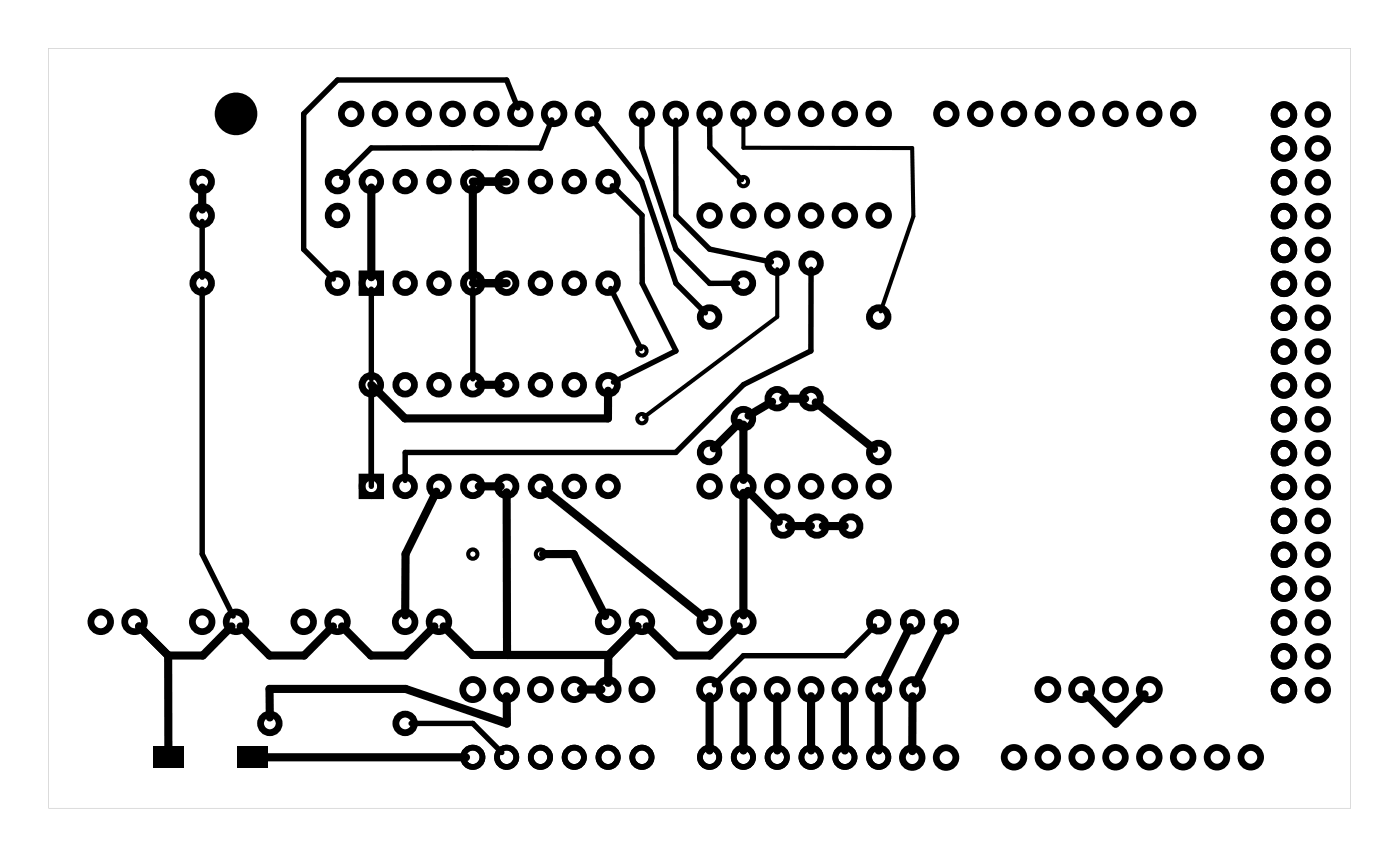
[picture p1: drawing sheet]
<svg xmlns="http://www.w3.org/2000/svg" width="105mm" height="64mm" viewBox="0 0 105 64" stroke-linecap="round" stroke-linejoin="round" font-family="sans-serif">
<g fill="#000">
<path d="M11.5 56h2.3v1.6h-2.3zM17.8 56h2.3v1.6h-2.3z"/>
<path d="M3.6 3.6h97.8v57h-97.8zM3.6 3.6v57h97.8v-57z"/>
</g>
<g fill="none" stroke="#000" stroke-width=".3">
<path d="M55.8 9v2.1h12.7l.1 5.1-2.5 7.2M58.4 20.2v3.6l-10 7.5"/>
<circle cx="55.8" cy="13.6" r=".35"/>
<circle cx="48.2" cy="26.3" r=".35"/>
<circle cx="48.2" cy="31.4" r=".35"/>
<circle cx="35.5" cy="41.6" r=".35"/>
<circle cx="40.6" cy="41.6" r=".35"/>
</g>
<circle cx="68.5" cy="51.7" r=".75" fill="none" stroke="#000" stroke-width=".5"/>
<g fill="none" stroke="#000" stroke-width=".51">
<path d="M27.2 35.8h1.4v1.4h-1.4zM27.2 20.5h1.4v1.4h-1.4z"/>
<circle cx="15.2" cy="13.6" r=".7"/>
<circle cx="15.2" cy="16.2" r=".7"/>
<circle cx="25.3" cy="16.2" r=".7"/>
<circle cx="25.3" cy="13.6" r=".7"/>
<circle cx="26.4" cy="8.5" r=".74"/>
<circle cx="27.9" cy="13.6" r=".7"/>
<circle cx="28.9" cy="8.5" r=".74"/>
<circle cx="30.4" cy="13.6" r=".7"/>
<circle cx="31.5" cy="8.5" r=".74"/>
<circle cx="33" cy="13.6" r=".7"/>
<circle cx="34" cy="8.5" r=".74"/>
<circle cx="35.5" cy="13.6" r=".7"/>
<circle cx="36.5" cy="8.5" r=".74"/>
<circle cx="38" cy="13.6" r=".7"/>
<circle cx="39.1" cy="8.5" r=".74"/>
<circle cx="40.6" cy="13.6" r=".7"/>
<circle cx="41.6" cy="8.5" r=".74"/>
<circle cx="43.1" cy="13.6" r=".7"/>
<circle cx="44.2" cy="8.5" r=".74"/>
<circle cx="45.7" cy="13.6" r=".7"/>
<circle cx="48.2" cy="8.5" r=".74"/>
<circle cx="50.7" cy="8.5" r=".74"/>
<circle cx="53.3" cy="8.5" r=".74"/>
<circle cx="53.3" cy="16.2" r=".74"/>
<circle cx="55.8" cy="8.5" r=".74"/>
<circle cx="55.8" cy="16.2" r=".74"/>
<circle cx="58.4" cy="19.7" r=".7"/>
<circle cx="58.4" cy="8.5" r=".74"/>
<circle cx="58.4" cy="16.2" r=".74"/>
<circle cx="60.9" cy="19.7" r=".7"/>
<circle cx="60.9" cy="8.5" r=".74"/>
<circle cx="60.9" cy="16.2" r=".74"/>
<circle cx="63.4" cy="8.5" r=".74"/>
<circle cx="63.4" cy="16.2" r=".74"/>
<circle cx="66" cy="8.5" r=".74"/>
<circle cx="66" cy="16.2" r=".74"/>
<circle cx="71.1" cy="8.5" r=".74"/>
<circle cx="73.6" cy="8.5" r=".74"/>
<circle cx="76.1" cy="8.5" r=".74"/>
<circle cx="78.7" cy="8.5" r=".74"/>
<circle cx="81.2" cy="8.5" r=".74"/>
<circle cx="83.8" cy="8.5" r=".74"/>
<circle cx="86.3" cy="8.5" r=".74"/>
<circle cx="88.8" cy="8.5" r=".74"/>
<circle cx="96.4" cy="11.1" r=".74"/>
<circle cx="96.4" cy="8.6" r=".74"/>
<circle cx="96.4" cy="16.2" r=".74"/>
<circle cx="96.4" cy="13.7" r=".74"/>
<circle cx="96.4" cy="18.8" r=".74"/>
<circle cx="99" cy="11.1" r=".74"/>
<circle cx="99" cy="8.6" r=".74"/>
<circle cx="99" cy="13.7" r=".74"/>
<circle cx="99" cy="16.2" r=".74"/>
<circle cx="99" cy="18.8" r=".74"/>
<circle cx="15.2" cy="21.2" r=".7"/>
<circle cx="25.3" cy="21.2" r=".7"/>
<circle cx="27.9" cy="28.9" r=".7"/>
<circle cx="27.9" cy="36.5" r=".7"/>
<circle cx="27.9" cy="21.2" r=".7"/>
<circle cx="30.4" cy="28.9" r=".7"/>
<circle cx="30.4" cy="21.2" r=".7"/>
<circle cx="30.4" cy="36.5" r=".7"/>
<circle cx="33" cy="28.9" r=".7"/>
<circle cx="33" cy="21.2" r=".7"/>
<circle cx="33" cy="36.5" r=".7"/>
<circle cx="35.5" cy="28.9" r=".7"/>
<circle cx="35.5" cy="36.5" r=".7"/>
<circle cx="35.5" cy="21.2" r=".7"/>
<circle cx="38" cy="28.9" r=".7"/>
<circle cx="38" cy="21.2" r=".7"/>
<circle cx="38" cy="36.5" r=".7"/>
<circle cx="40.6" cy="28.9" r=".7"/>
<circle cx="40.6" cy="21.2" r=".7"/>
<circle cx="40.6" cy="36.5" r=".7"/>
<circle cx="43.1" cy="28.9" r=".7"/>
<circle cx="43.1" cy="21.2" r=".7"/>
<circle cx="43.1" cy="36.5" r=".7"/>
<circle cx="45.7" cy="28.9" r=".7"/>
<circle cx="45.7" cy="36.5" r=".7"/>
<circle cx="45.7" cy="21.2" r=".7"/>
<circle cx="53.3" cy="23.8" r=".7"/>
<circle cx="53.3" cy="33.9" r=".7"/>
<circle cx="53.3" cy="36.5" r=".74"/>
<circle cx="55.8" cy="21.2" r=".7"/>
<circle cx="55.8" cy="31.4" r=".7"/>
<circle cx="55.8" cy="36.5" r=".74"/>
<circle cx="58.4" cy="29.9" r=".7"/>
<circle cx="58.4" cy="36.5" r=".74"/>
<circle cx="58.8" cy="39.5" r=".7"/>
<circle cx="60.9" cy="29.9" r=".7"/>
<circle cx="60.9" cy="36.5" r=".74"/>
<circle cx="61.3" cy="39.5" r=".7"/>
<circle cx="63.4" cy="36.5" r=".74"/>
<circle cx="63.9" cy="39.5" r=".7"/>
<circle cx="66" cy="23.8" r=".7"/>
<circle cx="66" cy="33.9" r=".7"/>
<circle cx="66" cy="36.5" r=".74"/>
<circle cx="96.4" cy="39.1" r=".74"/>
<circle cx="96.4" cy="31.5" r=".74"/>
<circle cx="96.4" cy="34" r=".74"/>
<circle cx="96.4" cy="36.5" r=".74"/>
<circle cx="96.4" cy="28.9" r=".74"/>
<circle cx="96.4" cy="21.3" r=".74"/>
<circle cx="96.4" cy="23.8" r=".74"/>
<circle cx="96.4" cy="26.4" r=".74"/>
<circle cx="99" cy="36.5" r=".74"/>
<circle cx="99" cy="34" r=".74"/>
<circle cx="99" cy="39.1" r=".74"/>
<circle cx="99" cy="31.5" r=".74"/>
<circle cx="99" cy="28.9" r=".74"/>
<circle cx="99" cy="26.4" r=".74"/>
<circle cx="99" cy="23.8" r=".74"/>
<circle cx="99" cy="21.3" r=".74"/>
<circle cx="7.6" cy="46.6" r=".74"/>
<circle cx="10.1" cy="46.6" r=".74"/>
<circle cx="15.2" cy="46.6" r=".74"/>
<circle cx="17.7" cy="46.6" r=".74"/>
<circle cx="20.3" cy="54.3" r=".7"/>
<circle cx="22.8" cy="46.6" r=".74"/>
<circle cx="25.3" cy="46.6" r=".74"/>
<circle cx="30.4" cy="54.3" r=".7"/>
<circle cx="30.4" cy="46.6" r=".74"/>
<circle cx="33" cy="46.6" r=".74"/>
<circle cx="35.5" cy="51.7" r=".75"/>
<circle cx="38" cy="51.7" r=".75"/>
<circle cx="40.6" cy="51.7" r=".75"/>
<circle cx="43.1" cy="51.7" r=".75"/>
<circle cx="45.7" cy="51.7" r=".75"/>
<circle cx="45.7" cy="46.6" r=".74"/>
<circle cx="48.2" cy="51.7" r=".75"/>
<circle cx="48.2" cy="46.6" r=".74"/>
<circle cx="53.3" cy="51.7" r=".75"/>
<circle cx="53.3" cy="46.6" r=".74"/>
<circle cx="55.8" cy="51.7" r=".75"/>
<circle cx="55.8" cy="46.6" r=".74"/>
<circle cx="58.4" cy="51.7" r=".75"/>
<circle cx="60.9" cy="51.7" r=".75"/>
<circle cx="63.4" cy="51.7" r=".75"/>
<circle cx="66" cy="51.7" r=".75"/>
<circle cx="66" cy="46.6" r=".7"/>
<circle cx="68.5" cy="56.8" r=".74"/>
<circle cx="68.5" cy="46.6" r=".7"/>
<circle cx="71" cy="56.8" r=".74"/>
<circle cx="71.1" cy="46.6" r=".7"/>
<circle cx="76.1" cy="56.8" r=".74"/>
<circle cx="78.7" cy="51.7" r=".75"/>
<circle cx="78.7" cy="56.8" r=".74"/>
<circle cx="81.2" cy="51.7" r=".75"/>
<circle cx="81.2" cy="56.8" r=".74"/>
<circle cx="83.8" cy="51.7" r=".75"/>
<circle cx="83.8" cy="56.8" r=".74"/>
<circle cx="86.3" cy="51.7" r=".75"/>
<circle cx="86.3" cy="56.8" r=".74"/>
<circle cx="88.8" cy="56.8" r=".74"/>
<circle cx="91.4" cy="56.8" r=".74"/>
<circle cx="93.9" cy="56.8" r=".74"/>
<circle cx="96.4" cy="41.6" r=".74"/>
<circle cx="96.4" cy="46.7" r=".74"/>
<circle cx="96.4" cy="44.2" r=".74"/>
<circle cx="96.4" cy="49.2" r=".74"/>
<circle cx="96.4" cy="51.8" r=".74"/>
<circle cx="99" cy="46.7" r=".74"/>
<circle cx="99" cy="41.6" r=".74"/>
<circle cx="99" cy="44.2" r=".74"/>
<circle cx="99" cy="49.2" r=".74"/>
<circle cx="99" cy="51.8" r=".74"/>
</g>
<g fill="none" stroke="#000" stroke-width=".43">
<circle cx="35.5" cy="56.8" r=".72"/>
<circle cx="38" cy="56.8" r=".72"/>
<circle cx="40.6" cy="56.8" r=".72"/>
<circle cx="43.1" cy="56.8" r=".72"/>
<circle cx="45.7" cy="56.8" r=".72"/>
<circle cx="48.2" cy="56.8" r=".72"/>
<circle cx="53.3" cy="56.8" r=".72"/>
<circle cx="55.8" cy="56.8" r=".72"/>
<circle cx="58.4" cy="56.8" r=".72"/>
<circle cx="60.9" cy="56.8" r=".72"/>
<circle cx="63.4" cy="56.8" r=".72"/>
<circle cx="66" cy="56.8" r=".72"/>
</g>
<circle cx="17.7" cy="8.5" r="1.6" fill="#000"/>
<g fill="none" stroke="#000" stroke-width=".61">
<path d="M15.2 14.1v1.6M27.9 14.1v6.7M35.5 13.6h2.5M35.5 14.1v6.7M27.9 28.9l2.5 2.5h15.3v-2.1M32.8 36.9l-2.3 4.7-.1 4.6M35.5 21.2h2.5M35.9 28.9h1.7M35.9 36.5h1.7M38 36.9l.1 12.2M40.9 36.8l12 9.5M55.5 31.7l-1.9 1.9"/>
<path d="M55.8 31.8v4.2M55.8 37v9.2M56.2 36.8l2.3 2.3M58 30.1l-1.8 1.1M58.8 29.9h1.7M59.2 39.5h1.7M61.3 30.2l4.3 3.5M61.8 39.5h1.6M10.4 47l2.2 2.2M12.6 49.2v6.9M17.4 47l-2.2 2.2h-2.6M18.1 47l2.1 2.2h2.6l2.2-2.2"/>
<path d="M20 56.8h15M32.6 47l-2.1 2.2h-2.6l-2.2-2.2M33.3 47l2.2 2.1h10.2l2.2-2.1M38 52.2l.1 2.1-7.6-2.6h-10.3l.1 2.1M40.8 41.6h2.3l2.3 4.6M43.6 51.7h1.6M47.9 47l-2.2 2.2v2M48.5 47l2.3 2.2h2.5l2.2-2.2M53.3 52.2v4.1M55.8 52.2v4.1M58.4 52.2v4.1M60.9 52.2v4.1"/>
<path d="M63.4 52.2v4.1M66 52.2v4.1M68.3 47l-2.1 4.3M68.5 52.2v4.1M70.9 47l-2.2 4.3M81.6 52.1l2.2 2.2 2.2-2.2"/>
</g>
<g fill="none" stroke="#000" stroke-width=".41">
<path d="M15.2 16.6v4.2M38.9 8.1l-.9-2.1h-12.7l-2.5 2.5v10.2l2.2 2.2M41.4 9l-.8 2.1h-12.7l-2.2 2.2M44.5 8.9l3.7 4.7 2.6 7.7 2.2 2.2M46 13.9l2.2 2.2v5.2l2.6 5-4.7 2.4M48.2 9v2.1l2.6 7.6 2.5 2.6 2.1-.1M50.7 9l.1 7.2 2.5 2.5 4.6 1M53.3 9v2.1l2.4 2.4M15.2 21.7v19.9l2.3 4.6M27.9 21.7v6.7M27.9 28.9v7.6M35.5 21.7v6.7"/>
<path d="M45.9 21.6l2.2 4.5M60.9 20.2v6.1l-5.1 2.5-5.1 5.1h-20.3v2.1M30.9 54.3h4.6l2.2 2.1M65.7 47l-2.3 2.2h-7.6l-2.2 2.2"/>
</g>
</svg>
